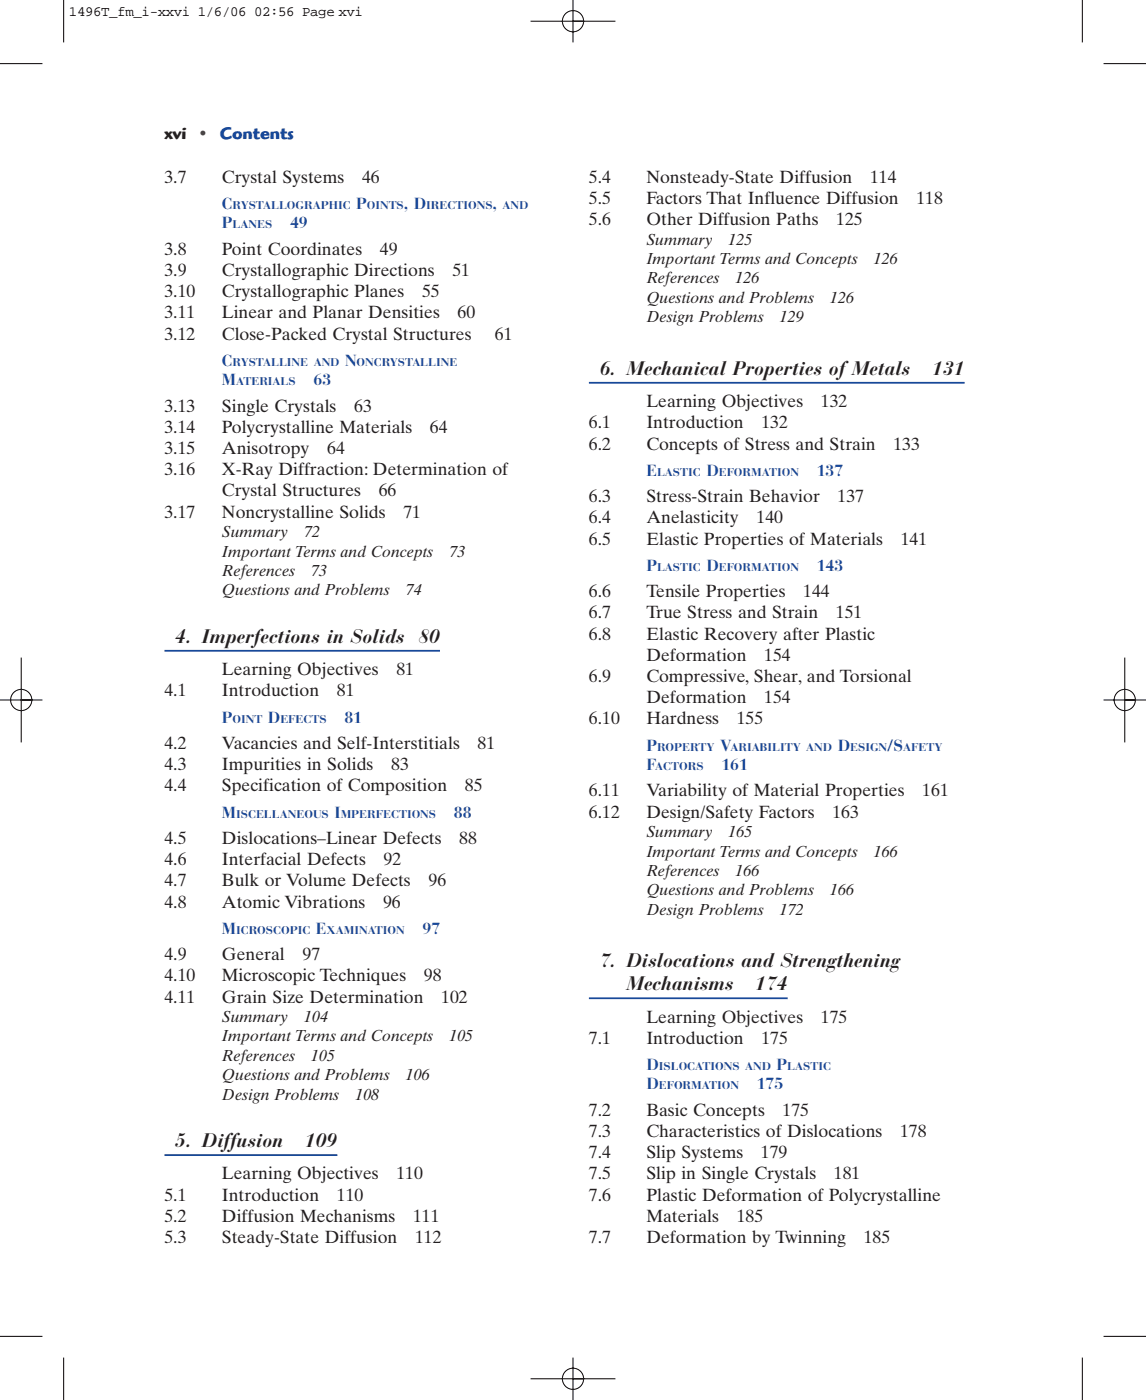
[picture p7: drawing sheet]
<svg xmlns="http://www.w3.org/2000/svg" width="229mm" height="279mm" viewBox="0 0 229 279" stroke-linecap="round" stroke-linejoin="round" font-family="sans-serif">
<defs><g id="words">
<g font-size="3.9" fill="#231f20">
<text x="119.6" y="74.8">6. Mechanical Properties of Metals</text>
<text x="186" y="74.8">131</text>
<text x="35" y="128.3">4. Imperfections in Solids 80</text>
<text x="119.6" y="193.1">7. Dislocations and Strengthening</text>
<text x="125" y="197.6">Mechanisms</text>
<text x="150.7" y="197.6">174</text>
<text x="35" y="228.9">5. Diffusion</text>
<text x="60.8" y="228.9">109</text>
</g>
<g font-size="3.5" fill="#231f20">
<text x="32.8" y="27.7">xvi • Contents</text>
<text x="32.8" y="36.5">3.7</text>
<text x="44.3" y="36.5">Crystal Systems</text>
<text x="72.2" y="36.5">46</text>
<text x="117.5" y="36.5">5.4</text>
<text x="117.5" y="40.7">5.5</text>
<text x="128.9" y="36.5">Nonsteady-State Diffusion</text>
<text x="128.9" y="40.7">Factors That Influence Diffusion</text>
<text x="173.5" y="36.5">114</text>
<text x="182.8" y="40.7">118</text>
<text x="117.5" y="44.9">5.6</text>
<text x="128.9" y="44.9">Other Diffusion Paths</text>
<text x="166.8" y="44.9">125</text>
<text x="32.8" y="50.8">3.8</text>
<text x="44.3" y="50.8">Point Coordinates</text>
<text x="75.8" y="50.8">49</text>
<text x="32.8" y="55.1">3.9</text>
<text x="32.8" y="59.3">3.10</text>
<text x="44.3" y="59.3">Crystallographic Planes</text>
<text x="44.3" y="55.1">Crystallographic Directions</text>
<text x="84.2" y="59.3">55</text>
<text x="90.3" y="55.1">51</text>
<text x="32.8" y="63.5">3.11</text>
<text x="44.3" y="63.5">Linear and Planar Densities</text>
<text x="91.3" y="63.5">60</text>
<text x="32.8" y="67.8">3.12</text>
<text x="44.3" y="67.8">Close-Packed Crystal Structures</text>
<text x="98.7" y="67.8">61</text>
<text x="32.8" y="82.1">3.13</text>
<text x="44.3" y="82.1">Single Crystals</text>
<text x="70.7" y="82.1">63</text>
<text x="128.9" y="81.3">Learning Objectives</text>
<text x="163.8" y="81.3">132</text>
<text x="32.8" y="86.4">3.14</text>
<text x="44.3" y="86.4">Polycrystalline Materials</text>
<text x="85.8" y="86.4">64</text>
<text x="117.5" y="85.5">6.1</text>
<text x="117.5" y="89.7">6.2</text>
<text x="128.9" y="85.5">Introduction</text>
<text x="128.9" y="89.7">Concepts of Stress and Strain</text>
<text x="151.9" y="85.5">132</text>
<text x="178.2" y="89.7">133</text>
<text x="32.8" y="90.6">3.15</text>
<text x="32.8" y="94.8">3.16</text>
<text x="44.3" y="90.6">Anisotropy</text>
<text x="44.3" y="94.8">X-Ray Diffraction: Determination of</text>
<text x="65.3" y="90.6">64</text>
<text x="44.3" y="99.1">Crystal Structures</text>
<text x="75.6" y="99.1">66</text>
<text x="117.5" y="100.2">6.3</text>
<text x="128.9" y="100.2">Stress-Strain Behavior</text>
<text x="167.1" y="100.2">137</text>
<text x="32.8" y="103.3">3.17</text>
<text x="44.3" y="103.3">Noncrystalline Solids</text>
<text x="80.5" y="103.3">71</text>
<text x="117.5" y="104.4">6.4</text>
<text x="128.9" y="104.4">Anelasticity</text>
<text x="150.9" y="104.4">140</text>
<text x="117.5" y="108.7">6.5</text>
<text x="128.9" y="108.7">Elastic Properties of Materials</text>
<text x="179.7" y="108.7">141</text>
<text x="117.5" y="119.2">6.6</text>
<text x="128.9" y="119.2">Tensile Properties</text>
<text x="160.2" y="119.2">144</text>
<text x="117.5" y="123.4">6.7</text>
<text x="128.9" y="123.4">True Stress and Strain</text>
<text x="166.7" y="123.4">151</text>
<text x="117.5" y="127.6">6.8</text>
<text x="128.9" y="127.6">Elastic Recovery after Plastic</text>
<text x="128.9" y="131.9">Deformation</text>
<text x="152.5" y="131.9">154</text>
<text x="44.3" y="134.7">Learning Objectives</text>
<text x="79.1" y="134.7">81</text>
<text x="117.5" y="136.1">6.9</text>
<text x="128.9" y="136.1">Compressive, Shear, and Torsional</text>
<text x="32.8" y="139">4.1</text>
<text x="44.3" y="139">Introduction</text>
<text x="67.2" y="139">81</text>
<text x="128.9" y="140.3">Deformation</text>
<text x="152.5" y="140.3">154</text>
<text x="32.8" y="149.5">4.2</text>
<text x="44.3" y="149.5">Vacancies and Self-Interstitials</text>
<text x="95.3" y="149.5">81</text>
<text x="117.5" y="144.6">6.10</text>
<text x="128.9" y="144.6">Hardness</text>
<text x="147" y="144.6">155</text>
<text x="32.8" y="153.7">4.3</text>
<text x="44.3" y="153.7">Impurities in Solids</text>
<text x="78" y="153.7">83</text>
<text x="32.8" y="157.9">4.4</text>
<text x="44.3" y="157.9">Specification of Composition</text>
<text x="92.7" y="157.9">85</text>
<text x="117.5" y="158.9">6.11</text>
<text x="128.9" y="158.9">Variability of Material Properties</text>
<text x="184" y="158.9">161</text>
<text x="117.5" y="163.2">6.12</text>
<text x="128.9" y="163.2">Design/Safety Factors</text>
<text x="166" y="163.2">163</text>
<text x="32.8" y="168.4">4.5</text>
<text x="32.8" y="172.7">4.6</text>
<text x="44.3" y="168.4">Dislocations–Linear Defects</text>
<text x="44.3" y="172.7">Interfacial Defects</text>
<text x="76.5" y="172.7">92</text>
<text x="91.6" y="168.4">88</text>
<text x="32.8" y="176.9">4.7</text>
<text x="44.3" y="176.9">Bulk or Volume Defects</text>
<text x="85.5" y="176.9">96</text>
<text x="32.8" y="181.1">4.8</text>
<text x="44.3" y="181.1">Atomic Vibrations</text>
<text x="76.4" y="181.1">96</text>
<text x="32.8" y="191.6">4.9</text>
<text x="44.3" y="191.6">General</text>
<text x="60.3" y="191.6">97</text>
<text x="32.8" y="195.8">4.10</text>
<text x="44.3" y="195.8">Microscopic Techniques</text>
<text x="84.6" y="195.8">98</text>
<text x="32.8" y="200.1">4.11</text>
<text x="44.3" y="200.1">Grain Size Determination</text>
<text x="88" y="200.1">102</text>
<text x="117.5" y="208.3">7.1</text>
<text x="128.9" y="208.3">Introduction</text>
<text x="128.9" y="204.1">Learning Objectives</text>
<text x="151.9" y="208.3">175</text>
<text x="163.8" y="204.1">175</text>
<text x="117.5" y="222.7">7.2</text>
<text x="117.5" y="226.9">7.3</text>
<text x="128.9" y="222.7">Basic Concepts</text>
<text x="128.9" y="226.9">Characteristics of Dislocations</text>
<text x="156.1" y="222.7">175</text>
<text x="179.5" y="226.9">178</text>
<text x="117.5" y="231.2">7.4</text>
<text x="128.9" y="231.2">Slip Systems</text>
<text x="151.8" y="231.2">179</text>
<text x="32.8" y="239.6">5.1</text>
<text x="44.3" y="239.6">Introduction</text>
<text x="44.3" y="235.4">Learning Objectives</text>
<text x="67.2" y="239.6">110</text>
<text x="79.1" y="235.4">110</text>
<text x="117.5" y="235.4">7.5</text>
<text x="117.5" y="239.6">7.6</text>
<text x="128.9" y="235.4">Slip in Single Crystals</text>
<text x="128.9" y="239.6">Plastic Deformation of Polycrystalline</text>
<text x="166.4" y="235.4">181</text>
<text x="32.8" y="243.9">5.2</text>
<text x="44.3" y="243.9">Diffusion Mechanisms</text>
<text x="82.4" y="243.9">111</text>
<text x="128.9" y="243.9">Materials</text>
<text x="147" y="243.9">185</text>
<text x="32.8" y="248.1">5.3</text>
<text x="44.3" y="248.1">Steady-State Diffusion</text>
<text x="82.8" y="248.1">112</text>
<text x="117.5" y="248.1">7.7</text>
<text x="128.9" y="248.1">Deformation by Twinning</text>
<text x="172.3" y="248.1">185</text>
</g>
<g font-size="3.2" fill="#1a4698">
<text x="44.3" y="41.7">C</text>
<text x="71.1" y="41.7">P</text>
<text x="80.6" y="41.7">, D</text>
<text x="98.3" y="41.7">,</text>
<text x="44.3" y="45.6">P</text>
<text x="57.9" y="45.6">49</text>
<text x="44.3" y="73">C</text>
<text x="44.3" y="76.9">M</text>
<text x="62.5" y="76.9">63</text>
<text x="68.8" y="73">N</text>
<text x="128.9" y="94.9">E</text>
<text x="140.9" y="94.9">D</text>
<text x="162.9" y="94.9">137</text>
<text x="128.9" y="113.9">P</text>
<text x="140.9" y="113.9">D</text>
<text x="162.9" y="113.9">143</text>
<text x="44.3" y="144.2">P</text>
<text x="53.5" y="144.2">D</text>
<text x="68.7" y="144.2">81</text>
<text x="128.9" y="149.8">P</text>
<text x="143.6" y="149.8">V</text>
<text x="167.1" y="149.8">D</text>
<text x="177" y="149.8">/S</text>
<text x="128.9" y="153.7">F</text>
<text x="143.9" y="153.7">161</text>
<text x="44.3" y="163.2">M</text>
<text x="66.7" y="163.2">I</text>
<text x="90.5" y="163.2">88</text>
<text x="44.3" y="186.3">M</text>
<text x="63" y="186.3">E</text>
<text x="84.3" y="186.3">97</text>
<text x="128.9" y="213.5">D</text>
<text x="154.9" y="213.5">P</text>
<text x="128.9" y="217.4">D</text>
<text x="151" y="217.4">175</text>
</g>
<g font-size="3.2" fill="#231f20">
<text x="128.9" y="48.8">Summary</text>
<text x="128.9" y="52.7">Important Terms and Concepts</text>
<text x="145.3" y="48.8">125</text>
<text x="174.3" y="52.7">126</text>
<text x="128.9" y="56.6">References</text>
<text x="146.7" y="56.6">126</text>
<text x="128.9" y="60.4">Questions and Problems</text>
<text x="128.9" y="64.3">Design Problems</text>
<text x="155.6" y="64.3">129</text>
<text x="165.6" y="60.4">126</text>
<text x="44.3" y="107.2">Summary</text>
<text x="60.7" y="107.2">72</text>
<text x="44.3" y="111.1">Important Terms and Concepts</text>
<text x="89.6" y="111.1">73</text>
<text x="44.3" y="114.9">References</text>
<text x="44.3" y="118.8">Questions and Problems</text>
<text x="62.1" y="114.9">73</text>
<text x="80.9" y="118.8">74</text>
<text x="128.9" y="167.1">Summary</text>
<text x="145.3" y="167.1">165</text>
<text x="128.9" y="170.9">Important Terms and Concepts</text>
<text x="174.3" y="170.9">166</text>
<text x="128.9" y="174.8">References</text>
<text x="128.9" y="178.7">Questions and Problems</text>
<text x="146.7" y="174.8">166</text>
<text x="165.6" y="178.7">166</text>
<text x="128.9" y="182.6">Design Problems</text>
<text x="155.6" y="182.6">172</text>
<text x="44.3" y="204">Summary</text>
<text x="60.7" y="204">104</text>
<text x="44.3" y="207.8">Important Terms and Concepts</text>
<text x="89.6" y="207.8">105</text>
<text x="44.3" y="211.7">References</text>
<text x="44.3" y="215.6">Questions and Problems</text>
<text x="62.1" y="211.7">105</text>
<text x="80.9" y="215.6">106</text>
<text x="44.3" y="219.5">Design Problems</text>
<text x="70.9" y="219.5">108</text>
</g>
<text font-size="2.8" x="13.8" y="3.2">1496T_fm_i-xxvi 1/6/06 02:56 Page xvi</text>
<g font-size="2.2" fill="#1a4698">
<text x="46.4" y="41.7">RYSTALLOGRAPHIC</text>
<text x="73.2" y="41.7">OINTS</text>
<text x="85" y="41.7">IRECTIONS</text>
<text x="100.3" y="41.7">AND</text>
<text x="46.4" y="45.6">LANES</text>
<text x="46.4" y="73">RYSTALLINE AND</text>
<text x="47.1" y="76.9">ATERIALS</text>
<text x="71.1" y="73">ONCRYSTALLINE</text>
<text x="131.1" y="94.9">LASTIC</text>
<text x="143.4" y="94.9">EFORMATION</text>
<text x="131.1" y="113.9">LASTIC</text>
<text x="143.4" y="113.9">EFORMATION</text>
<text x="46.4" y="144.2">OINT</text>
<text x="55.9" y="144.2">EFECTS</text>
<text x="131.1" y="149.8">ROPERTY</text>
<text x="145.7" y="149.8">ARIABILITY AND</text>
<text x="169.6" y="149.8">ESIGN</text>
<text x="180.2" y="149.8">AFETY</text>
<text x="130.7" y="153.7">ACTORS</text>
<text x="47.1" y="163.2">ISCELLANEOUS</text>
<text x="68" y="163.2">MPERFECTIONS</text>
<text x="47.1" y="186.3">ICROSCOPIC</text>
<text x="65.1" y="186.3">XAMINATION</text>
<text x="131.4" y="213.5">ISLOCATIONS AND</text>
<text x="157" y="213.5">LASTIC</text>
<text x="131.4" y="217.4">EFORMATION</text>
</g>
</g></defs>
<path d="M117.5 76.4h74.9M32.8 129.9h55M117.5 199.2h39.6M32.8 230.5h34.5" fill="none" stroke="#1a4698" stroke-width=".35"/>
<path d="M13.1 0h59.9v3.9h-59.9z" fill="#fff"/>
<g fill="none" stroke="#fff" stroke-width=".2">
<path d="M0 12.7h8.5M12.7 0v8.5M105.8 4.2h17M114.3 4.2h2.1a2.12 2.12 0 0 1-3 2 2.12 2.12 0 0 1-.5-3.6 2.12 2.12 0 0 1 3.4 1.1l.1 .5M114.3 0v8.5M215.9 0v8.5M220.1 12.7h8.5M0 139.7h8.5M4.2 139.7h2.2a2.12 2.12 0 0 1-3.1 1.9 2.12 2.12 0 0 1-.4-3.5 2.12 2.12 0 0 1 3.4 1l.1 .6M4.2 131.2v17M220.1 139.7h8.5M224.4 139.7h2.1a2.12 2.12 0 0 1-3 1.9 2.12 2.12 0 0 1-.5-3.5 2.12 2.12 0 0 1 3.4 1l.1 .6"/>
<path d="M224.4 131.2v17M0 266.7h8.5M12.7 270.9v8.5M105.8 275.2h17M114.3 275.2h2.1a2.12 2.12 0 0 1-3 1.9 2.12 2.12 0 0 1-.5-3.6 2.12 2.12 0 0 1 3.4 1.1l.1 .6M114.3 270.9v8.5M215.9 270.9v8.5M220.1 266.7h8.5"/>
</g>
<g fill="none" stroke="#000" stroke-width=".2">
<path d="M0 12.7h8.5M12.7 0v8.5M105.8 4.2h17M114.3 4.2h2.1a2.12 2.12 0 0 1-3 2 2.12 2.12 0 0 1-.5-3.6 2.12 2.12 0 0 1 3.4 1.1l.1 .5M114.3 0v8.5M215.9 0v8.5M220.1 12.7h8.5M0 139.7h8.5M4.2 139.7h2.2a2.12 2.12 0 0 1-3.1 1.9 2.12 2.12 0 0 1-.4-3.5 2.12 2.12 0 0 1 3.4 1l.1 .6M4.2 131.2v17M220.1 139.7h8.5M224.4 139.7h2.1a2.12 2.12 0 0 1-3 1.9 2.12 2.12 0 0 1-.5-3.5 2.12 2.12 0 0 1 3.4 1l.1 .6"/>
<path d="M224.4 131.2v17M0 266.7h8.5M12.7 270.9v8.5M105.8 275.2h17M114.3 275.2h2.1a2.12 2.12 0 0 1-3 1.9 2.12 2.12 0 0 1-.5-3.6 2.12 2.12 0 0 1 3.4 1.1l.1 .6M114.3 270.9v8.5M215.9 270.9v8.5M220.1 266.7h8.5"/>
</g>
<use href="#words"/>
</svg>
